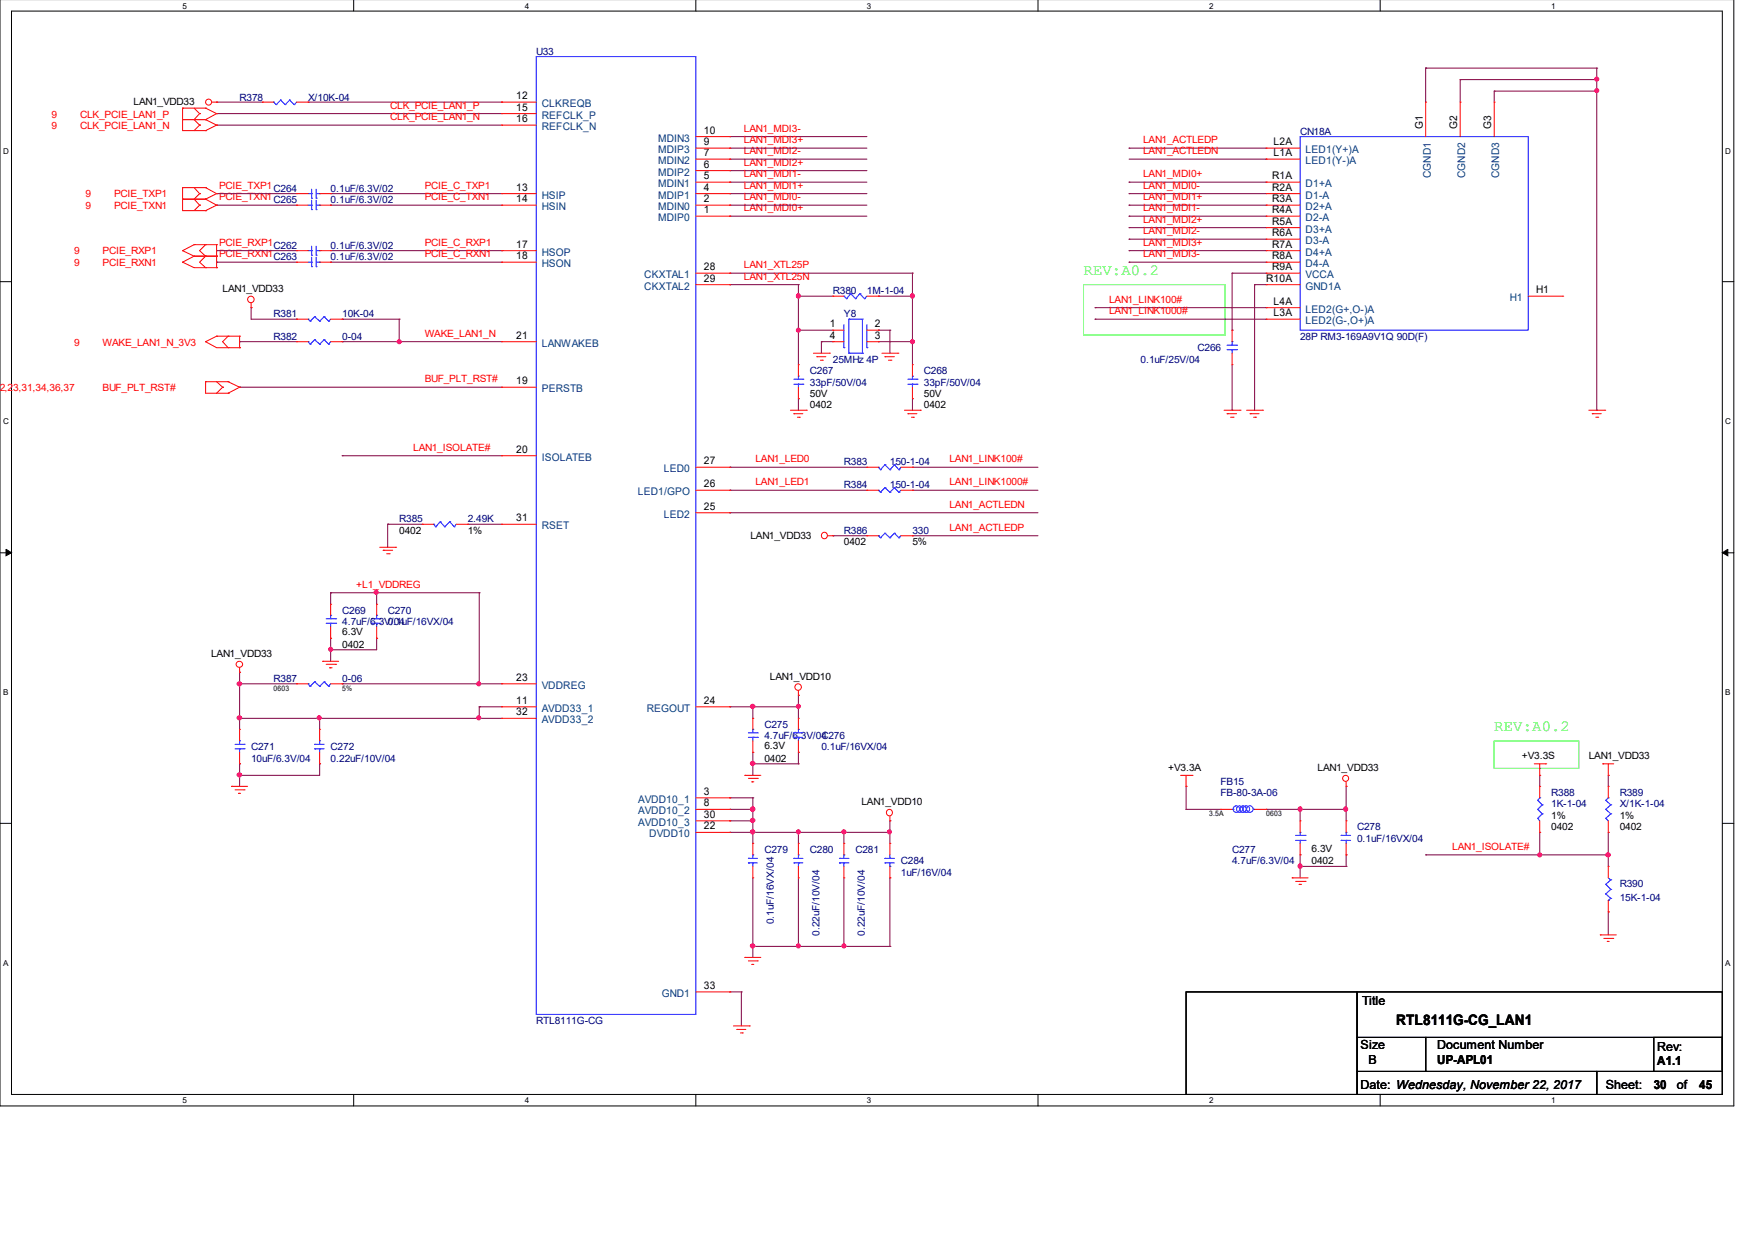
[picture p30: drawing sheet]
<svg xmlns="http://www.w3.org/2000/svg" width="297mm" height="210mm" viewBox="0 0 297 210" stroke-linecap="round" stroke-linejoin="round" font-family="sans-serif">
<defs><g id="words">
<g font-size="2.6" fill="#0f0">
<text x="183.4" y="46.5">REV:A0.2</text>
<text x="252.9" y="123.7">REV:A0.2</text>
</g>
<text font-size="2.5" x="236.3" y="173.5">RTL8111G-CG_LAN1</text>
<g font-size="2.1">
<text x="230.5" y="170.2">Title</text>
<text x="230.3" y="177.6">Size</text>
<text x="243.2" y="177.6">Document Number</text>
<text x="280.5" y="178">Rev:</text>
<text x="230.3" y="184.3">Date: Wednesday, November 22, 2017</text>
<text x="231.6" y="180.1">B</text>
<text x="243.2" y="180.2">UP-APL01</text>
<text x="271.8" y="184.3">Sheet:</text>
<text x="279.9" y="184.4">30</text>
<text x="280.5" y="180.4">A1.1</text>
<text x="283.8" y="184.3">of</text>
<text x="287.6" y="184.4">45</text>
</g>
<g font-size="1.8">
<text x="87.4" y="16.8">12</text>
<text x="87.4" y="18.7">15</text>
<text x="87.4" y="20.7">16</text>
<text x="119.1" y="22.6">10</text>
<text x="240.8" y="21.8" transform="rotate(-90 240.8 21.8)">G1</text>
<text x="246.6" y="21.8" transform="rotate(-90 246.6 21.8)">G2</text>
<text x="252.4" y="21.8" transform="rotate(-90 252.4 21.8)">G3</text>
<text x="119.1" y="28.4">6</text>
<text x="119.1" y="26.4">7</text>
<text x="119.1" y="24.6">9</text>
<text x="215.6" y="24.6">L2A</text>
<text x="215.6" y="26.4">L1A</text>
<text x="87.4" y="32.3">13</text>
<text x="87.4" y="34.2">14</text>
<text x="119.1" y="34.2">2</text>
<text x="119.1" y="32.3">4</text>
<text x="119.1" y="30.3">5</text>
<text x="215.3" y="30.3">R1A</text>
<text x="215.3" y="32.3">R2A</text>
<text x="215.3" y="34.2">R3A</text>
<text x="87.4" y="41.9">17</text>
<text x="119.1" y="36.1">1</text>
<text x="215.3" y="36.1">R4A</text>
<text x="215.3" y="38">R5A</text>
<text x="215.3" y="40">R6A</text>
<text x="215.3" y="41.9">R7A</text>
<text x="87.4" y="43.9">18</text>
<text x="119.1" y="47.7">29</text>
<text x="119.1" y="45.7">28</text>
<text x="214.3" y="47.7">R10A</text>
<text x="215.3" y="45.7">R9A</text>
<text x="215.3" y="43.9">R8A</text>
<text x="215.6" y="53.5">L3A</text>
<text x="215.6" y="51.6">L4A</text>
<text x="260" y="49.6">H1</text>
<text x="87.4" y="57.3">21</text>
<text x="140.5" y="55.4">1</text>
<text x="140.5" y="57.3">4</text>
<text x="148.1" y="57.3">3</text>
<text x="148.1" y="55.4">2</text>
<text x="87.4" y="65">19</text>
<text x="87.4" y="76.6">20</text>
<text x="119.1" y="78.6">27</text>
<text x="119.1" y="82.5">26</text>
<text x="87.4" y="88.2">31</text>
<text x="119.1" y="86.3">25</text>
<text x="87.4" y="115.2">23</text>
<text x="87.4" y="119.1">11</text>
<text x="119.1" y="119.1">24</text>
<text x="87.4" y="121.1">32</text>
<text x="119.1" y="136.5">8</text>
<text x="119.1" y="134.5">3</text>
<text x="119.1" y="138.4">30</text>
<text x="119.1" y="140.4">22</text>
<text x="119.1" y="167.4">33</text>
</g>
<g font-size="1.8" fill="#004080">
<text x="91.7" y="18.1">CLKREQB</text>
<text x="91.7" y="20.1">REFCLK_P</text>
<text x="91.7" y="22">REFCLK_N</text>
<text x="111.4" y="24">MDIN3</text>
<text x="111.4" y="29.7">MDIP2</text>
<text x="111.4" y="27.8">MDIN2</text>
<text x="111.4" y="25.9">MDIP3</text>
<text x="221" y="25.9">LED1(Y+)A</text>
<text x="221" y="27.8">LED1(Y-)A</text>
<text x="91.7" y="33.6">HSIP</text>
<text x="91.7" y="35.6">HSIN</text>
<text x="111.4" y="35.6">MDIN0</text>
<text x="111.4" y="33.6">MDIP1</text>
<text x="111.4" y="31.7">MDIN1</text>
<text x="221" y="31.7">D1+A</text>
<text x="221" y="33.6">D1-A</text>
<text x="221" y="35.6">D2+A</text>
<text x="242.1" y="30.2" transform="rotate(-90 242.1 30.2)">CGND1</text>
<text x="248" y="30.2" transform="rotate(-90 248 30.2)">CGND2</text>
<text x="253.7" y="30.2" transform="rotate(-90 253.7 30.2)">CGND3</text>
<text x="111.4" y="37.4">MDIP0</text>
<text x="221" y="37.4">D2-A</text>
<text x="221" y="39.4">D3+A</text>
<text x="221" y="41.3">D3-A</text>
<text x="91.7" y="43.3">HSOP</text>
<text x="91.7" y="45.2">HSON</text>
<text x="109.1" y="47.1">CKXTAL1</text>
<text x="221" y="47.1">VCCA</text>
<text x="221" y="43.3">D4+A</text>
<text x="221" y="45.2">D4-A</text>
<text x="109.1" y="49">CKXTAL2</text>
<text x="221" y="49">GND1A</text>
<text x="221" y="52.9">LED2(G+,O-)A</text>
<text x="255.5" y="51">H1</text>
<text x="91.7" y="58.7">LANWAKEB</text>
<text x="221" y="54.9">LED2(G-,O+)A</text>
<text x="91.7" y="66.4">PERSTB</text>
<text x="91.7" y="78">ISOLATEB</text>
<text x="107.9" y="83.8">LED1/GPO</text>
<text x="112.4" y="79.9">LED0</text>
<text x="91.7" y="89.6">RSET</text>
<text x="112.4" y="87.6">LED2</text>
<text x="91.7" y="116.6">VDDREG</text>
<text x="91.7" y="120.5">AVDD33_1</text>
<text x="91.7" y="122.4">AVDD33_2</text>
<text x="109.5" y="120.5">REGOUT</text>
<text x="108" y="137.9">AVDD10_2</text>
<text x="108" y="135.9">AVDD10_1</text>
<text x="108" y="139.8">AVDD10_3</text>
<text x="109.9" y="141.7">DVDD10</text>
<text x="112" y="168.8">GND1</text>
</g>
<g font-size="1.7" fill="#000080">
<text x="90.8" y="9.2">U33</text>
<text x="40.6" y="17">R378</text>
<text x="52.2" y="17">X/10K-04</text>
<text x="220" y="22.8">CN18A</text>
<text x="46.3" y="32.4">C264</text>
<text x="46.3" y="34.4">C265</text>
<text x="56" y="32.4">0.1uF/6.3V/02</text>
<text x="56" y="34.4">0.1uF/6.3V/02</text>
<text x="46.3" y="42.1">C262</text>
<text x="46.3" y="44">C263</text>
<text x="56" y="42.1">0.1uF/6.3V/02</text>
<text x="56" y="44">0.1uF/6.3V/02</text>
<text x="46.3" y="53.7">R381</text>
<text x="57.9" y="53.7">10K-04</text>
<text x="141" y="49.8">R380</text>
<text x="142.8" y="53.7">Y8</text>
<text x="146.7" y="49.8">1M-1-04</text>
<text x="46.3" y="57.5">R382</text>
<text x="57.9" y="57.5">0-04</text>
<text x="202.7" y="59.5">C266</text>
<text x="220" y="57.5">28P RM3-169A9V1Q 90D(F)</text>
<text x="137.1" y="63.3">C267</text>
<text x="137.1" y="65.3">33pF/50V/04</text>
<text x="141" y="61.4">25MHz 4P</text>
<text x="156.4" y="63.3">C268</text>
<text x="156.4" y="65.3">33pF/50V/04</text>
<text x="193" y="61.4">0.1uF/25V/04</text>
<text x="142.8" y="78.8">R383</text>
<text x="142.8" y="82.6">R384</text>
<text x="150.6" y="78.8">150-1-04</text>
<text x="150.6" y="82.6">150-1-04</text>
<text x="67.6" y="88.4">R385</text>
<text x="79.2" y="88.4">2.49K</text>
<text x="142.8" y="90.4">R386</text>
<text x="154.4" y="90.4">330</text>
<text x="57.9" y="103.9">C269</text>
<text x="57.9" y="105.8">4.7uF/6.3V/04</text>
<text x="65.6" y="103.9">C270</text>
<text x="65.6" y="105.8">0.1uF/16VX/04</text>
<text x="46.3" y="115.4">R387</text>
<text x="57.9" y="115.4">0-06</text>
<text x="129.4" y="123.2">C275</text>
<text x="129.4" y="125.1">4.7uF/6.3V/04</text>
<text x="139" y="125.1">C276</text>
<text x="42.5" y="127">C271</text>
<text x="42.5" y="129">10uF/6.3V/04</text>
<text x="56" y="127">C272</text>
<text x="56" y="129">0.22uF/10V/04</text>
<text x="139" y="127">0.1uF/16VX/04</text>
<text x="206.6" y="132.9">FB15</text>
<text x="206.6" y="134.7">FB-80-3A-06</text>
<text x="262.6" y="134.7">R388</text>
<text x="262.6" y="136.7">1K-1-04</text>
<text x="274.2" y="134.7">R389</text>
<text x="274.2" y="136.7">X/1K-1-04</text>
<text x="229.7" y="140.6">C278</text>
<text x="229.7" y="142.5">0.1uF/16VX/04</text>
<text x="129.4" y="144.4">C279</text>
<text x="137.1" y="144.4">C280</text>
<text x="144.8" y="144.4">C281</text>
<text x="152.5" y="146.3">C284</text>
<text x="152.5" y="148.3">1uF/16V/04</text>
<text x="208.5" y="144.4">C277</text>
<text x="208.5" y="146.3">4.7uF/6.3V/04</text>
<text x="274.2" y="150.2">R390</text>
<text x="274.2" y="152.5">15K-1-04</text>
<text x="131" y="156.5" transform="rotate(-90 131 156.5)">0.1uF/16VX/04</text>
<text x="138.7" y="158.4" transform="rotate(-90 138.7 158.4)">0.22uF/10V/04</text>
<text x="146.4" y="158.4" transform="rotate(-90 146.4 158.4)">0.22uF/10V/04</text>
<text x="90.8" y="173.3">RTL8111G-CG</text>
</g>
<g font-size="1.7">
<text x="22.6" y="17.8">LAN1_VDD33</text>
<text x="37.7" y="49.5">LAN1_VDD33</text>
<text x="137.1" y="67.2">50V</text>
<text x="137.1" y="69.1">0402</text>
<text x="156.4" y="67.2">50V</text>
<text x="156.4" y="69.1">0402</text>
<text x="67.6" y="90.4">0402</text>
<text x="79.2" y="90.4">1%</text>
<text x="127" y="91.3">LAN1_VDD33</text>
<text x="142.8" y="92.3">0402</text>
<text x="154.4" y="92.3">5%</text>
<text x="57.9" y="107.5">6.3V</text>
<text x="35.7" y="111.2">LAN1_VDD33</text>
<text x="57.9" y="109.7">0402</text>
<text x="130.3" y="115.1">LAN1_VDD10</text>
<text x="129.4" y="126.8">6.3V</text>
<text x="129.4" y="129">0402</text>
<text x="197.7" y="130.5">+V3.3A</text>
<text x="223" y="130.5">LAN1_VDD33</text>
<text x="257.6" y="128.5">+V3.3S</text>
<text x="268.9" y="128.5">LAN1_VDD33</text>
<text x="145.8" y="136.3">LAN1_VDD10</text>
<text x="262.6" y="140.6">0402</text>
<text x="262.6" y="138.6">1%</text>
<text x="274.2" y="140.6">0402</text>
<text x="274.2" y="138.6">1%</text>
<text x="222" y="144.2">6.3V</text>
<text x="222" y="146.3">0402</text>
</g>
<g font-size="1.7" fill="#f00">
<text x="8.7" y="19.9">9</text>
<text x="8.7" y="21.9">9</text>
<text x="13.5" y="19.9">CLK_PCIE_LAN1_P</text>
<text x="13.5" y="21.9">CLK_PCIE_LAN1_N</text>
<text x="66" y="18.4">CLK_PCIE_LAN1_P</text>
<text x="66" y="20.3">CLK_PCIE_LAN1_N</text>
<text x="125.9" y="22.3">LAN1_MDI3-</text>
<text x="125.9" y="28">LAN1_MDI2+</text>
<text x="125.9" y="26.1">LAN1_MDI2-</text>
<text x="125.9" y="30">LAN1_MDI1-</text>
<text x="125.9" y="24.2">LAN1_MDI3+</text>
<text x="193.5" y="30">LAN1_MDI0+</text>
<text x="193.5" y="24.2">LAN1_ACTLEDP</text>
<text x="193.5" y="26.1">LAN1_ACTLEDN</text>
<text x="14.5" y="35.3">9</text>
<text x="14.5" y="33.4">9</text>
<text x="19.3" y="35.3">PCIE_TXN1</text>
<text x="19.3" y="33.4">PCIE_TXP1</text>
<text x="37.1" y="33.9">PCIE_TXN1</text>
<text x="37.1" y="31.9">PCIE_TXP1</text>
<text x="71.9" y="31.9">PCIE_C_TXP1</text>
<text x="71.9" y="33.9">PCIE_C_TXN1</text>
<text x="125.9" y="35.7">LAN1_MDI0+</text>
<text x="125.9" y="31.9">LAN1_MDI1+</text>
<text x="125.9" y="33.9">LAN1_MDI0-</text>
<text x="193.5" y="31.9">LAN1_MDI0-</text>
<text x="193.5" y="33.9">LAN1_MDI1+</text>
<text x="193.5" y="35.7">LAN1_MDI1-</text>
<text x="37.1" y="41.6">PCIE_RXP1</text>
<text x="71.9" y="41.6">PCIE_C_RXP1</text>
<text x="193.5" y="37.7">LAN1_MDI2+</text>
<text x="193.5" y="39.6">LAN1_MDI2-</text>
<text x="193.5" y="41.6">LAN1_MDI3+</text>
<text x="12.5" y="45">9</text>
<text x="12.5" y="43">9</text>
<text x="17.4" y="45">PCIE_RXN1</text>
<text x="17.4" y="43">PCIE_RXP1</text>
<text x="37.1" y="43.5">PCIE_RXN1</text>
<text x="71.9" y="43.5">PCIE_C_RXN1</text>
<text x="125.9" y="45.4">LAN1_XTL25P</text>
<text x="125.9" y="47.3">LAN1_XTL25N</text>
<text x="193.5" y="43.5">LAN1_MDI3-</text>
<text x="187.7" y="51.2">LAN1_LINK100#</text>
<text x="187.7" y="53.2">LAN1_LINK1000#</text>
<text x="12.5" y="58.5">9</text>
<text x="17.4" y="58.5">WAKE_LAN1_N_3V3</text>
<text x="71.9" y="57">WAKE_LAN1_N</text>
<text x="71.9" y="64.7">BUF_PLT_RST#</text>
<text x="-.2" y="66.2">2,23,31,34,36,37</text>
<text x="17.4" y="66.2">BUF_PLT_RST#</text>
<text x="69.9" y="76.3">LAN1_ISOLATE#</text>
<text x="127.8" y="78.2">LAN1_LED0</text>
<text x="127.8" y="82.1">LAN1_LED1</text>
<text x="160.7" y="82.1">LAN1_LINK1000#</text>
<text x="160.7" y="78.2">LAN1_LINK100#</text>
<text x="160.7" y="89.8">LAN1_ACTLEDP</text>
<text x="160.7" y="86">LAN1_ACTLEDN</text>
<text x="60.3" y="99.5">+L1_VDDREG</text>
<text x="245.8" y="143.9">LAN1_ISOLATE#</text>
</g>
<g font-size="1.4">
<text x="30.9" y="1.5">5</text>
<text x="88.8" y="1.5">4</text>
<text x="146.7" y="1.5">3</text>
<text x="204.6" y="1.5">2</text>
<text x="262.6" y="1.5">1</text>
<text x=".5" y="26">D</text>
<text x="292" y="26">D</text>
<text x=".5" y="71.8">C</text>
<text x="292" y="71.8">C</text>
<text x=".5" y="117.7">B</text>
<text x="292" y="117.7">B</text>
<text x=".5" y="163.5">A</text>
<text x="292" y="163.5">A</text>
<text x="30.9" y="186.8">5</text>
<text x="88.8" y="186.8">4</text>
<text x="146.7" y="186.8">3</text>
<text x="204.6" y="186.8">2</text>
<text x="262.6" y="186.8">1</text>
</g>
<g font-size="1.3">
<text x="46.3" y="116.9">0603</text>
<text x="57.9" y="116.9">5%</text>
<text x="204.6" y="138.2">3.5A</text>
<text x="214.3" y="138.2">0603</text>
</g>
</g></defs>
<path d="M0 -.1v187.3h293.5v-187.3M1.9 1.9h289.6v183.4h-289.6z" fill="none" stroke="#000" stroke-width=".17"/>
<g fill="#fff">
<path d="M30.9 .2h.7v1.4h-.7z"/>
<path d="M30.9 185.5h.7v1.5h-.7z"/>
</g>
<path d="M59.9 -.1v2M59.9 185.3v1.9" fill="none" stroke="#000" stroke-width=".17"/>
<g fill="#fff">
<path d="M88.8 .2h.7v1.4h-.7z"/>
<path d="M88.8 185.5h.7v1.5h-.7z"/>
</g>
<path d="M117.8 -.1v2M117.8 185.3v1.9" fill="none" stroke="#000" stroke-width=".17"/>
<g fill="#fff">
<path d="M146.7 .2h.7v1.4h-.7z"/>
<path d="M146.7 185.5h.7v1.5h-.7z"/>
</g>
<path d="M175.7 -.1v2M175.7 185.3v1.9" fill="none" stroke="#000" stroke-width=".17"/>
<g fill="#fff">
<path d="M204.6 .2h.7v1.4h-.7z"/>
<path d="M204.6 185.5h.7v1.5h-.7z"/>
</g>
<path d="M233.6 -.1v2M233.6 185.3v1.9" fill="none" stroke="#000" stroke-width=".17"/>
<g fill="#fff">
<path d="M262.6 .2h.6v1.4h-.6z"/>
<path d="M262.6 185.5h.6v1.5h-.6z"/>
<path d="M.5 24.7h.9v1.5h-.9z"/>
<path d="M292 24.7h.9v1.5h-.9z"/>
<path d="M.5 70.5h.9v1.5h-.9z"/>
<path d="M292 70.5h.9v1.5h-.9z"/>
</g>
<path d="M0 47.7h1.9M291.5 47.7h2" fill="none" stroke="#000" stroke-width=".17"/>
<g fill="#fff">
<path d="M.5 116.4h.9v1.5h-.9z"/>
<path d="M292 116.4h.9v1.5h-.9z"/>
</g>
<path d="M0 93.6h1.9M291.5 93.6h2" fill="none" stroke="#000" stroke-width=".17"/>
<path d="M1 93l.9 .6-.9 .5zM291.5 93.6l.9-.6v1.1z" fill="#000" stroke="#000" stroke-width=".17"/>
<g fill="#fff">
<path d="M.5 162.2h.9v1.5h-.9z"/>
<path d="M292 162.2h.9v1.5h-.9z"/>
</g>
<path d="M0 139.4h1.9M291.5 139.4h2M200.7 167.9h29v17.4h-29zM229.7 175.6h11.6v5.8h-11.6zM229.7 167.9h61.8v7.7h-61.8zM241.3 175.6h50.2v5.8h-50.2zM279.9 175.6h11.6v5.8h-11.6zM229.7 181.4h40.6v3.9h-40.6zM270.3 181.4h21.2v3.9h-21.2z" fill="none" stroke="#000" stroke-width=".17"/>
<path d="M183.4 48.2h23.9v8.5h-23.9zM252.9 125.4h14.3v4.7h-14.3z" fill="none" stroke="#0f0" stroke-width=".17"/>
<g fill="none" stroke="#800040" stroke-width=".17">
<path d="M36.7 17.3h.1M36.7 19.2h.1M36.7 17.3h7.7M36.7 19.2h48.2M52.2 17.3h32.7M84.9 17.3h.1M241.3 11.5h.1M241.3 11.5v5.8M241.3 11.5h29M247.1 13.5h.1M247.1 13.5v3.8M247.1 13.5h23.2"/>
<path d="M252.9 15.4h.1M252.9 15.4v1.9M252.9 15.4h17.4M270.3 11.5h.1M270.3 15.4h.1M270.3 11.5v57.9M36.7 34.7h.1M36.7 32.8h.1M36.7 21.2h.1M36.7 32.8h13.5M36.7 34.7h13.5M36.7 21.2h48.2"/>
<path d="M56 32.8h.1M56 34.7h.1M56 32.8h28.9M56 34.7h28.9M123.5 28.9h.1M123.5 36.6h.1M123.5 23.1h.1M123.5 26.9h.1M123.5 30.8h.1M123.5 25.1h.1M123.5 32.8h.1M123.5 34.7h.1"/>
<path d="M123.5 32.8h23.2M123.5 34.7h23.2M123.5 28.9h23.2M123.5 36.6h23.2M123.5 23.1h23.2M123.5 26.9h23.2M123.5 30.8h23.2M123.5 25.1h23.2M191.1 30.8h.1M191.1 32.8h.1M191.1 34.7h.1M191.1 36.6h.1"/>
<path d="M191.1 38.5h.1M191.1 25.1h.1M191.1 32.8h23.2M191.1 34.7h23.2M191.1 36.6h23.2M191.1 26.9h23.2M191.1 30.8h23.2M191.1 25.1h23.2M191.1 38.5h23.2M214.3 26.9h.1M36.7 44.4h.1M36.7 42.4h.1"/>
<path d="M36.7 44.4h13.5M36.7 42.4h13.5M40.6 57.8h.1M40.6 57.8h9.6M42.5 52.1h.1M42.5 52.1v1.9h7.7M50.2 54h.1M56 44.4h.1M56 44.4h28.9M56 42.4h28.9M57.9 57.8h.1M57.9 54h.1"/>
<path d="M57.9 57.8h27M57.9 54h9.7M67.6 57.8h.1M67.6 54h.1M67.6 54v3.8M84.9 42.4h.1M123.5 46.2h.1M123.5 48.2h.1M123.5 46.2h30.9M123.5 48.2h11.6M135.1 55.9h.1M135.1 48.2h.1"/>
<path d="M135.1 50.1h.1M135.1 48.2v13.5M135.1 55.9h5.9M135.1 50.1h5.9M139 57.8h.1M139 57.8h2M139 57.8v2M148.7 55.9h.1M148.7 57.8h.1M148.7 50.1h.1M148.7 57.8h5.7M148.7 55.9h1.9"/>
<path d="M148.7 50.1h5.7M150.6 55.9h.1M150.6 55.9v3.9M154.4 50.1h.1M154.4 57.8h.1M154.4 46.2h.1M154.4 46.2v15.5M185.3 52.1h.1M185.3 54h.1M185.3 54h29M185.3 52.1h29M191.1 40.5h.1"/>
<path d="M191.1 42.4h.1M191.1 44.4h.1M191.1 44.4h23.2M191.1 42.4h23.2M191.1 40.5h23.2M208.5 46.2h.1M208.5 55.9h.1M208.5 46.2h5.8M208.5 46.2v9.7M212.3 48.2h.1M212.3 48.2h2M212.3 48.2v21.2"/>
<path d="M40.6 65.5h.1M40.6 65.5h44.3M57.9 77.1h.1M57.9 77.1h27M123.5 79.1h.1M123.5 79.1h23.2M135.1 67.5h.1M135.1 67.5v1.9M154.4 67.5h.1M154.4 79.1h.1M154.4 67.5v1.9M154.4 79.1h21.3"/>
<path d="M208.5 69.4h.1M208.5 61.7v7.7M270.3 69.4h.1M65.6 88.7h.1M65.6 88.7h5.9M65.6 88.7v3.9M79.2 88.7h.1M79.2 88.7h5.7M123.5 83h.1M123.5 86.8h.1M123.5 83h23.2M123.5 86.8h52.2"/>
<path d="M141 90.7h.1M141 90.7h5.7M154.4 83h.1M154.4 90.7h.1M154.4 83h21.3M154.4 90.7h21.3M40.6 115.8h.1M40.6 113.8h.1M40.6 113.8v9.7M40.6 115.8h9.6M56 108h.1M56 110h.1"/>
<path d="M56 100.3h.1M56 100.3v2M56 108v3.9M56 100.3h25.1M57.9 115.8h.1M57.9 115.8h27M63.8 108h.1M63.8 100.3h.1M63.8 100.3v2M63.8 108v2h-7.8M81.1 115.8h.1M81.1 119.6h.1"/>
<path d="M81.1 100.3h.1M81.1 119.6h3.8M81.1 100.3v15.5M81.1 119.6v2M123.5 119.6h.1M123.5 119.6h11.6M127.4 119.6h.1M127.4 119.6v2M135.1 119.6h.1M135.1 117.7h.1M135.1 117.7v3.9M40.6 121.6h.1"/>
<path d="M40.6 129.3h.1M40.6 131.2h.1M40.6 129.3v3.8M40.6 121.6h44.3M54.1 129.3h.1M54.1 121.6h.1M54.1 121.6v1.9M54.1 129.3v1.9h-13.5M81.1 121.6h.1M123.5 135.1h.1M123.5 137h.1M123.5 139h.1"/>
<path d="M123.5 135.1h3.9M123.5 137h3.9M123.5 139h3.9M127.4 135.1h.1M127.4 139h.1M127.4 137h.1M127.4 127.4h.1M127.4 129.3h.1M127.4 127.4v3.8M127.4 135.1v7.7M127.4 129.3h7.7M135.1 127.4h.1"/>
<path d="M135.1 129.3h.1M135.1 127.4v1.9M150.6 139h.1M150.6 139v3.8M200.7 133.1h.1M200.7 137h.1M200.7 137h5.9M200.7 133.1v3.9M214.3 137h.1M214.3 137h13.5M220 137h.1M220 137v2"/>
<path d="M227.8 137h.1M227.8 133.1h.1M227.8 133.1v5.9M260.6 131.2h.1M260.6 131.2v1.9M272.2 131.2h.1M272.2 131.2v1.9M123.5 140.9h.1M123.5 140.9h27.1M127.4 140.9h.1M127.4 148.6v13.5M135.1 140.9h.1"/>
<path d="M135.1 140.9v1.9M135.1 148.6v11.6M142.8 140.9h.1M142.8 140.9v1.9M142.8 148.6v11.6M150.6 140.9h.1M150.6 148.6h.1M150.6 148.6v11.6M220 144.7h.1M220 146.7h.1M220 144.7v3.9M220 146.7h7.8"/>
<path d="M227.8 144.7h.1M227.8 146.7h.1M227.8 144.7v2M241.3 144.7h.1M241.3 144.7h30.9M260.6 140.9h.1M260.6 144.7h.1M260.6 140.9v3.8M272.2 144.7h.1M272.2 154.4h.1M272.2 140.9h.1M272.2 140.9v5.8"/>
<path d="M272.2 154.4v3.9M123.5 167.9h.1M123.5 167.9h2M125.5 167.9h.1M125.5 167.9v5.8M127.4 160.2h.1M127.4 160.2h23.2M135.1 160.2h.1M142.8 160.2h.1M150.6 160.2h.1"/>
</g>
<g fill="#f0f" stroke="#f0f" stroke-width=".17">
<circle cx="260.6" cy="144.7" r=".34"/>
<circle cx="142.8" cy="140.8" r=".34"/>
<circle cx="150.5" cy="140.8" r=".34"/>
<circle cx="135.1" cy="140.8" r=".34"/>
<circle cx="127.4" cy="140.8" r=".36"/>
<circle cx="127.4" cy="160.1" r=".36"/>
<circle cx="127.4" cy="137" r=".38"/>
<circle cx="127.4" cy="138.9" r=".36"/>
<circle cx="67.6" cy="57.8" r=".34"/>
<circle cx="40.5" cy="121.5" r=".36"/>
<circle cx="40.5" cy="115.8" r=".36"/>
<circle cx="56" cy="109.9" r=".34"/>
<circle cx="81" cy="115.8" r=".34"/>
<circle cx="63.7" cy="100.3" r=".34"/>
<circle cx="54" cy="121.5" r=".34"/>
<circle cx="81" cy="121.5" r=".34"/>
<circle cx="40.5" cy="131.2" r=".36"/>
<circle cx="154.4" cy="57.8" r=".34"/>
<circle cx="135.1" cy="55.9" r=".34"/>
<circle cx="135.1" cy="50.1" r=".36"/>
<circle cx="154.4" cy="50.1" r=".36"/>
<circle cx="127.4" cy="129.2" r=".36"/>
<circle cx="135.1" cy="119.6" r=".34"/>
<circle cx="127.4" cy="119.6" r=".36"/>
<circle cx="272.2" cy="144.7" r=".36"/>
<circle cx="220" cy="146.6" r=".36"/>
<circle cx="220" cy="137" r=".36"/>
<circle cx="227.7" cy="137" r=".36"/>
<circle cx="270.3" cy="13.4" r=".34"/>
<circle cx="270.3" cy="15.3" r=".34"/>
<circle cx="135.1" cy="160.1" r=".34"/>
<circle cx="142.8" cy="160.1" r=".34"/>
</g>
<g fill="none" stroke="#f00" stroke-width=".17">
<path d="M30.9 18.3h.1M30.9 18.3h3.9M30.9 18.3v3.8h3.9M32.9 18.3l.9 .9M33.8 19.2h.1M33.8 19.2l-.9 1 .9 1M34.8 18.3h.1M34.8 18.3l1.9 .9M35.9 17.3h.8M36.7 17.3h.1M36.7 19.2h.1M36.7 19.2l-1.9 1"/>
<path d="M44.4 17.3h.1M44.4 17.3h1.9M50.2 17.3h2M52.2 17.3h.1M84.9 17.3h.1M84.9 19.2h.1M84.9 17.3h5.9M84.9 19.2h5.9M241.3 17.3h.1M241.3 17.3v5.8M247.1 17.3h.1M247.1 17.3v5.8"/>
<path d="M252.9 17.3h.1M252.9 17.3v5.8M30.9 20.2h.1M30.9 33.7h.1M30.9 31.8h.1M30.9 20.2h3.9M30.9 31.8v3.9h3.9M30.9 33.7h3.9M30.9 31.8h3.9M32.9 31.8l.9 1M33.8 21.2h.1M33.8 34.7h.1"/>
<path d="M33.8 32.8h.1M33.8 21.2l-.9 .9M33.8 32.8l-.9 .9 .9 1M33.8 34.7l-.9 1M34.8 20.2h.1M34.8 22.1h.1M34.8 35.7h.1M34.8 33.7h.1M34.8 31.8h.1M34.8 20.2l1.9 1M34.8 33.7l1.9 1M34.8 31.8l1.9 1"/>
<path d="M36.7 21.2h.1M36.7 34.7h.1M36.7 32.8h.1M36.7 21.2l-1.9 .9M36.7 34.7l-1.9 1M36.7 32.8l-1.9 .9M50.2 32.8h.1M50.2 34.7h.1M50.2 32.8h2M50.2 34.7h2M54.1 32.8h1.9M54.1 34.7h1.9"/>
<path d="M56 32.8h.1M56 34.7h.1M84.9 21.2h.1M84.9 32.8h.1M84.9 34.7h.1M84.9 32.8h5.9M84.9 21.2h5.9M84.9 34.7h5.9M117.8 32.8h5.7M117.8 34.7h5.7M117.8 36.6h5.7M117.8 30.8h5.7"/>
<path d="M117.8 28.9h5.7M117.8 26.9h5.7M117.8 25.1h5.7M117.8 23.1h5.7M123.5 36.6h.1M123.5 34.7h.1M123.5 32.8h.1M123.5 30.8h.1M123.5 28.9h.1M123.5 26.9h.1M123.5 25.1h.1M123.5 23.1h.1"/>
<path d="M214.3 30.8h.1M214.3 32.8h.1M214.3 34.7h.1M214.3 36.6h.1M214.3 38.5h.1M214.3 25.1h.1M214.3 26.9h.1M214.3 32.8h5.7M214.3 34.7h5.7M214.3 36.6h5.7M214.3 30.8h5.7M214.3 26.9h5.7"/>
<path d="M214.3 25.1h5.7M214.3 38.5h5.7M30.9 44.4h.1M30.9 42.4h.1M30.9 44.4l2 .9h3.8M30.9 42.4l2 1M32.9 43.4h.1M32.9 41.4h.1M32.9 43.4l-2 1M32.9 43.4h3.8M32.9 41.4l-2 1M32.9 41.4h3.8"/>
<path d="M34.8 57.8h.1M34.8 45.3h.1M34.8 43.4h.1M34.8 41.4h.1M34.8 57.8l1.9 1.1h3.9M34.8 43.4l-1 1 1 .9M34.8 41.4l-1 1 1 1M36.7 56.9h.1M36.7 45.3h.1M36.7 43.4h.1M36.7 41.4h.1M36.7 56.9l-1.9 .9"/>
<path d="M36.7 56.9h3.9M36.7 41.4v3.9M38.6 58.9h.1M38.6 56.9h.1M38.6 56.9l-.9 .9 .9 1.1M40.6 58.9h.1M40.6 56.9h.1M40.6 56.9v2M42.5 52.1h.1M42.5 51.3v.8M50.2 54h.1M50.2 57.8h.1"/>
<path d="M50.2 42.4h.1M50.2 44.4h.1M50.2 54h2M50.2 42.4h2M50.2 44.4h2M50.2 57.8h2M54.1 42.4h1.9M54.1 44.4h1.9M56 42.4h.1M56 44.4h.1M56 54h1.9M56 57.8h1.9"/>
<path d="M57.9 54h.1M57.9 57.8h.1M84.9 42.4h.1M84.9 44.4h.1M84.9 57.8h.1M84.9 42.4h5.9M84.9 44.4h5.9M84.9 57.8h5.9M117.8 48.2h5.7M117.8 46.2h5.7M123.5 48.2h.1M123.5 46.2h.1"/>
<path d="M137.7 59.8h2.7M140.4 59.8h.1M141 50.1h.1M141 55.9h.1M141 57.8h.1M141 57.8h1.8M141 50.1h1.8M141 55.9h1.8M146.7 57.8h2M146.7 50.1h2M146.7 55.9h2M148.7 50.1h.1"/>
<path d="M148.7 57.8h.1M148.7 55.9h.1M149.3 59.8h2.7M152 59.8h.1M208.5 55.9h.1M208.5 55.9v1.9M208.5 59.8v1.9M214.3 46.2h.1M214.3 40.5h.1M214.3 42.4h.1M214.3 44.4h.1M214.3 48.2h.1"/>
<path d="M214.3 54h.1M214.3 52.1h.1M214.3 54h5.7M214.3 42.4h5.7M214.3 44.4h5.7M214.3 48.2h5.7M214.3 46.2h5.7M214.3 40.5h5.7M214.3 52.1h5.7M258.7 50.1h5.8M264.5 50.1h.1M34.8 64.6h.1"/>
<path d="M34.8 64.6v2h3.8M34.8 64.6h3.8M36.7 64.6l1 .9M37.7 65.5h.1M37.7 65.5l-1 1.1M38.6 66.6h.1M38.6 64.6h.1M38.6 64.6l2 .9M40.6 65.5h.1M40.6 65.5l-2 1.1M84.9 65.5h.1M84.9 77.1h.1"/>
<path d="M84.9 65.5h5.9M84.9 77.1h5.9M117.8 79.1h5.7M123.5 79.1h.1M133.8 69.4h2.7M134.4 70h.1M134.4 70h1.5M135 70.6h.3M135.1 61.7h.1M135.1 67.5h.1M135.1 61.7v2M135.1 65.5v2"/>
<path d="M135.3 70.6h.1M136.5 69.4h.1M138.3 60.4h.1M138.3 60.4h1.5M138.9 61h.3M139.2 61h.1M146.7 79.1h.1M146.7 79.1h2M149.8 60.4h.1M149.8 60.4h1.6M150.4 61h.4M150.8 61h.1"/>
<path d="M152.5 79.1h1.9M153.1 69.4h2.7M153.7 70h.1M153.7 70h1.5M154.3 70.6h.3M154.4 79.1h.1M154.4 61.7h.1M154.4 67.5h.1M154.4 61.7v2M154.4 65.5v2M154.6 70.6h.1M155.8 69.4h.1"/>
<path d="M207.2 69.4h2.7M207.7 70h.1M207.7 70h1.6M208.3 70.6h.4M208.5 61.7h.1M208.7 70.6h.1M209.9 69.4h.1M211 69.4h2.7M211.6 70h.1M211.6 70h1.5M212.2 70.6h.3M212.5 70.6h.1"/>
<path d="M213.7 69.4h.1M268.9 69.4h2.7M269.5 70h.1M269.5 70h1.5M270.1 70.6h.3M270.4 70.6h.1M271.6 69.4h.1M64.3 92.6h2.7M64.9 93.1h.1M64.9 93.1h1.6M65.4 93.7h.5M65.9 93.7h.1"/>
<path d="M67 92.6h.1M71.5 88.7h.1M71.5 88.7h1.9M77.2 88.7h2M79.2 88.7h.1M84.9 88.7h.1M84.9 88.7h5.9M117.8 83h5.7M117.8 86.8h5.7M123.5 83h.1M123.5 86.8h.1M140.1 90.7h.9"/>
<path d="M141 90.7h.1M146.7 90.7h.1M146.7 83h.1M146.7 90.7h2M146.7 83h2M152.5 90.7h1.9M152.5 83h1.9M154.4 90.7h.1M154.4 83h.1M40.6 113.8h.1M40.6 113v.8M50.2 115.8h.1"/>
<path d="M50.2 115.8h2M54.6 111.9h.1M54.6 111.9h2.7M55.2 112.5h1.6M55.8 113h.1M55.8 113h.4M56 102.3h.1M56 108h.1M56 115.8h1.9M56 102.3v1.9M56 106.1v1.9M56.8 112.5h.1"/>
<path d="M57.9 115.8h.1M63.8 108h.1M63.8 102.3h.1M63.8 102.3v1.9M63.8 106.1v1.9M84.9 115.8h.1M84.9 119.6h.1M84.9 115.8h5.9M84.9 119.6h5.9M117.8 119.6h5.7M123.5 119.6h.1M135.1 117.7h.1"/>
<path d="M135.1 116.9v.8M39.2 133.1h.1M39.2 133.1h2.7M39.8 133.7h1.5M40.4 134.3h.1M40.4 134.3h.3M40.6 129.3h.1M40.6 123.5h.1M40.6 123.5v1.9M40.6 127.4v1.9M41.3 133.7h.1M54.1 129.3h.1"/>
<path d="M54.1 123.5h.1M54.1 123.5v1.9M54.1 127.4v1.9M84.9 121.6h.1M84.9 121.6h5.9M117.8 137h5.7M117.8 139h5.7M117.8 135.1h5.7M123.5 139h.1M123.5 137h.1M123.5 135.1h.1M126.1 131.2h.1"/>
<path d="M126.1 131.2h2.7M126.7 131.8h1.5M127.3 132.3h.1M127.3 132.3h.3M127.4 121.6h.1M127.4 127.4h.1M127.4 121.6v1.9M127.4 125.4v2M128.2 131.8h.1M135.1 127.4h.1M135.1 121.6h.1M135.1 121.6v1.9"/>
<path d="M135.1 125.4v2M150.6 139h.1M150.6 138.2v.8M199.8 131.2h2M200.7 133.1h.1M200.7 131.2v1.9M201.8 131.2h.1M206.6 137h.1M206.6 137h1.9M212.3 137h2M214.3 137h.1M220 139h.1"/>
<path d="M220 139v1.9M227.8 133.1h.1M227.8 139h.1M227.8 132.3v.8M227.8 139v1.9M259.7 129.3h1.9M260.6 131.2h.1M260.6 133.1h.1M260.6 129.3v1.9M260.6 133.1v2M260.6 139v1.9M261.6 129.3h.1"/>
<path d="M271.3 129.3h.1M271.3 129.3h1.8M272.2 131.2h.1M272.2 133.1h.1M272.2 129.3v1.9M272.2 133.1v2M272.2 139v1.9M117.8 140.9h5.7M123.5 140.9h.1M127.4 148.6h.1M127.4 142.8h.1M127.4 142.8v1.9"/>
<path d="M127.4 146.7v1.9M135.1 148.6h.1M135.1 142.8h.1M135.1 142.8v1.9M135.1 146.7v1.9M142.8 148.6h.1M142.8 142.8h.1M142.8 142.8v1.9M142.8 146.7v1.9M150.6 142.8h.1M150.6 148.6h.1M150.6 142.8v1.9"/>
<path d="M150.6 146.7v1.9M218.7 148.6h.1M218.7 148.6h2.7M219.3 149.2h1.6M219.9 149.7h.1M219.9 149.7h.4M220 144.7h.1M220 142.8v1.9M220.9 149.2h.1M227.8 144.7h.1M227.8 142.8v1.9M260.6 140.9h.1"/>
<path d="M270.8 158.3h.1M270.8 158.3h2.8M271.4 158.8h1.6M272 159.4h.1M272 159.4h.4M272.2 140.9h.1M272.2 146.7h.1M272.2 154.4h.1M272.2 146.7v1.9M272.2 152.4v2M273 158.8h.1M117.8 167.9h5.7"/>
<path d="M123.5 167.9h.1M124.1 173.7h2.7M124.7 174.3h.1M124.7 174.3h1.5M125.3 174.9h.3M125.6 174.9h.1M126.1 162.1h.1M126.1 162.1h2.7M126.7 162.7h1.5M126.8 173.7h.1M127.3 163.3h.1M127.3 163.3h.3"/>
<path d="M128.2 162.7h.1"/>
<circle cx="35.3" cy="17.3" r=".51"/>
<circle cx="42.5" cy="50.7" r=".55"/>
<circle cx="139.5" cy="90.6" r=".53"/>
<circle cx="40.5" cy="112.5" r=".53"/>
<circle cx="135.1" cy="116.3" r=".55"/>
<circle cx="150.5" cy="137.6" r=".53"/>
<circle cx="227.8" cy="131.8" r=".51"/>
</g>
<g fill="none" stroke="#00f" stroke-width=".17">
<path d="M46.3 17.3h.1M46.3 17.3l.4 .4M46.7 17.7h.1M47.5 16.9h.1M47.5 16.9l-.8 .8M47.5 16.9l.8 .8M48.3 17.7h.1M49 16.9h.1M49 16.9l.8 .8M49 16.9l-.7 .8M49.8 17.7h.1M50.2 17.3l-.4 .4"/>
<path d="M90.8 9.6h27v162.1h-27zM52.2 32.8h.5M52.2 34.7h.5M52.7 33.5h.1M52.7 32.8h.1M52.7 35.5h.1M52.7 34.7h.1M52.7 32v1.5M52.7 33.9v1.6M53.5 33.5h.1M53.5 35.5h.1M53.5 32v1.5"/>
<path d="M53.5 33.9v1.6M53.5 32.8h.6M53.5 34.7h.6M54.1 32.8h.1M54.1 34.7h.1M220 23.1h38.7v32.8h-38.7zM52.2 54h.1M52.2 57.8h.1M52.2 54l.3 .4M52.2 57.8l.3 .5M52.2 42.4h.5M52.2 44.4h.5"/>
<path d="M52.5 54.4h.1M52.5 58.3h.1M52.7 43.2h.1M52.7 42.4h.1M52.7 45.1h.1M52.7 44.4h.1M52.7 41.7v1.5M52.7 43.5v1.6M53.3 53.6h.1M53.3 57.5h.1M53.3 53.6l-.8 .8M53.3 53.6l.8 .8"/>
<path d="M53.3 57.5l-.8 .8M53.3 57.5l.8 .8M53.5 43.2h.1M53.5 45.1h.1M53.5 41.7v1.5M53.5 43.5v1.6M53.5 42.4h.6M53.5 44.4h.6M54.1 54.4h.1M54.1 58.3h.1M54.1 42.4h.1M54.1 44.4h.1"/>
<path d="M54.9 53.6h.1M54.9 57.5h.1M54.9 53.6l.7 .8M54.9 53.6l-.8 .8M54.9 57.5l.7 .8M54.9 57.5l-.8 .8M55.6 54.4h.1M55.6 58.3h.1M56 54l-.4 .4M56 57.8l-.4 .5M142.8 50.1h.1M142.8 58.9h.1"/>
<path d="M142.8 50.1l.5 .5M142.8 55v3.9M143.3 50.6h.1M143.7 59.8h.1M143.7 54h.1M143.7 54v5.8M143.7 59.8h2.3M143.7 54h2.3M144 49.7h.1M144 49.7l-.7 .9M144 49.7l.8 .9M144.8 50.6h.1"/>
<path d="M145.5 49.7h.1M145.5 49.7l.8 .9M145.5 49.7l-.7 .9M146 59.8h.1M146 54h.1M146 54v5.8M146.3 50.6h.1M146.7 58.9h.1M146.7 50.1l-.4 .5M146.7 55v3.9M207.7 58.4h1.6M207.7 59.2h1.6"/>
<path d="M208.5 57.8h.1M208.5 59.2h.1M208.5 57.8v.6M208.5 59.2v.6M209.3 58.4h.1M209.3 59.2h.1M134.4 65h1.5M134.4 64.2h1.5M135.1 63.7h.1M135.1 65h.1M135.1 63.7v.5M135.1 65v.5"/>
<path d="M135.9 65h.1M135.9 64.2h.1M148.7 79.1h.1M148.7 79.1l.3 .4M149 79.5h.1M149.8 78.7h.1M149.8 78.7l-.8 .8M149.8 78.7l.8 .8M150.6 79.5h.1M151.4 78.7h.1M151.4 78.7l.7 .8M151.4 78.7l-.8 .8"/>
<path d="M152.1 79.5h.1M152.5 79.1l-.4 .4M153.7 65h1.5M153.7 64.2h1.5M154.4 63.7h.1M154.4 65h.1M154.4 63.7v.5M154.4 65v.5M155.2 65h.1M155.2 64.2h.1M73.4 88.7h.1M73.4 88.7l.3 .5"/>
<path d="M73.7 89.2h.1M74.5 88.3h.1M74.5 88.3l-.8 .9M74.5 88.3l.8 .9M75.3 89.2h.1M76.1 88.3h.1M76.1 88.3l.8 .9M76.1 88.3l-.8 .9M76.9 89.2h.1M77.2 88.7l-.3 .5M148.7 90.7h.1M148.7 83h.1"/>
<path d="M148.7 90.7l.3 .3M148.7 83l.3 .3M149 91h.1M149 83.3h.1M149.8 90.3h.1M149.8 82.6h.1M149.8 90.3l-.8 .7M149.8 90.3l.8 .7M149.8 82.6l-.8 .7M149.8 82.6l.8 .7M150.6 91h.1M150.6 83.3h.1"/>
<path d="M151.4 90.3h.1M151.4 82.6h.1M151.4 90.3l.7 .7M151.4 90.3l-.8 .7M151.4 82.6l.7 .7M151.4 82.6l-.8 .7M152.1 91h.1M152.1 83.3h.1M152.5 90.7l-.4 .3M152.5 83l-.4 .3M52.2 115.8h.1M52.2 115.8l.3 .4"/>
<path d="M52.5 116.2h.1M53.3 115.4h.1M53.3 115.4l-.8 .8M53.3 115.4l.8 .8M54.1 116.2h.1M54.9 115.4h.1M54.9 115.4l.7 .8M54.9 115.4l-.8 .8M55.2 104.7h1.6M55.2 105.5h1.6M55.6 116.2h.1M56 104.2h.1"/>
<path d="M56 105.5h.1M56 115.8l-.4 .4M56 104.2v.5M56 105.5v.6M56.8 105.5h.1M56.8 104.7h.1M62.9 104.7h.1M62.9 105.5h.1M62.9 104.7h1.6M62.9 105.5h1.6M63.8 104.2h.1M63.8 105.5h.1"/>
<path d="M63.8 104.2v.5M63.8 105.5v.6M39.8 126h1.5M39.8 126.8h1.5M40.6 125.4h.1M40.6 126.8h.1M40.6 125.4v.6M40.6 126.8v.6M41.3 126h.1M41.3 126.8h.1M53.3 126h.1M53.3 126.8h.1"/>
<path d="M53.3 126h1.6M53.3 126.8h1.6M54.1 125.4h.1M54.1 126.8h.1M54.1 125.4v.6M54.1 126.8v.6M126.7 124.8h1.5M126.7 124.1h1.5M127.4 123.5h.1M127.4 124.8h.1M127.4 123.5v.6M127.4 124.8v.6"/>
<path d="M128.2 124.8h.1M128.2 124.1h.1M134.4 124.1h.1M134.4 124.8h.1M134.4 124.8h1.5M134.4 124.1h1.5M135.1 123.5h.1M135.1 124.8h.1M135.1 123.5v.6M135.1 124.8v.6M208.5 137h.2M208.7 137h.1"/>
<path d="M212.2 137h.1M260.3 135.5h.1M260.3 138.5h.1M260.3 137h.1M260.3 135.5l.7 .7M260.3 138.5l.3 .5M260.3 137l.7 .8M260.6 135.1h.1M260.6 135.1l-.3 .4M261 137.8h.1M261 136.2h.1M261 137.8l-.7 .7"/>
<path d="M261 136.2l-.7 .8M271.8 135.5h.1M271.8 138.5h.1M271.8 137h.1M271.8 135.5l.8 .7M271.8 138.5l.4 .5M271.8 137l.8 .8M272.2 135.1h.1M272.2 135.1l-.4 .4M272.6 137.8h.1M272.6 136.2h.1M272.6 137.8l-.8 .7"/>
<path d="M272.6 136.2l-.8 .8M126.7 145.3h.1M126.7 146.1h.1M126.7 145.3h1.5M126.7 146.1h1.5M127.4 144.7h.1M127.4 146.1h.1M127.4 144.7v.6M127.4 146.1v.6M134.4 145.3h.1M134.4 146.1h.1M134.4 145.3h1.5"/>
<path d="M134.4 146.1h1.5M135.1 144.7h.1M135.1 146.1h.1M135.1 144.7v.6M135.1 146.1v.6M142.1 145.3h.1M142.1 146.1h.1M142.1 145.3h1.6M142.1 146.1h1.6M142.8 144.7h.1M142.8 146.1h.1M142.8 144.7v.6"/>
<path d="M142.8 146.1v.6M149.8 146.1h.1M149.8 145.3h.1M149.8 145.3h1.6M149.8 146.1h1.6M150.6 146.7h.1M150.6 145.3h.1M150.6 144.7v.6M150.6 146.1v.6M219.3 142.3h1.6M219.3 141.4h1.6M220 140.9h.1"/>
<path d="M220 142.3h.1M220 140.9v.5M220 142.3v.5M220.9 142.3h.1M220.9 141.4h.1M227 141.4h.1M227 142.3h.1M227 142.3h1.6M227 141.4h1.6M227.8 140.9h.1M227.8 142.3h.1M227.8 140.9v.5"/>
<path d="M227.8 142.3v.5M271.8 149.7h.1M271.8 151.3h.1M271.8 151.3l.8 .8M271.8 149.7l.8 .9M272.2 152.4h.1M272.2 148.6l.4 .3M272.6 152.1h.1M272.6 148.9h.1M272.6 150.6h.1M272.6 152.1l-.4 .3M272.6 148.9l-.8 .8"/>
<path d="M272.6 150.6l-.8 .7"/>
<circle cx="209.3" cy="137" r=".55"/>
<circle cx="209.8" cy="137" r=".53"/>
<circle cx="210.4" cy="137" r=".53"/>
<circle cx="210.9" cy="137" r=".55"/>
<circle cx="211.5" cy="137" r=".55"/>
</g>
<use href="#words"/>
</svg>
